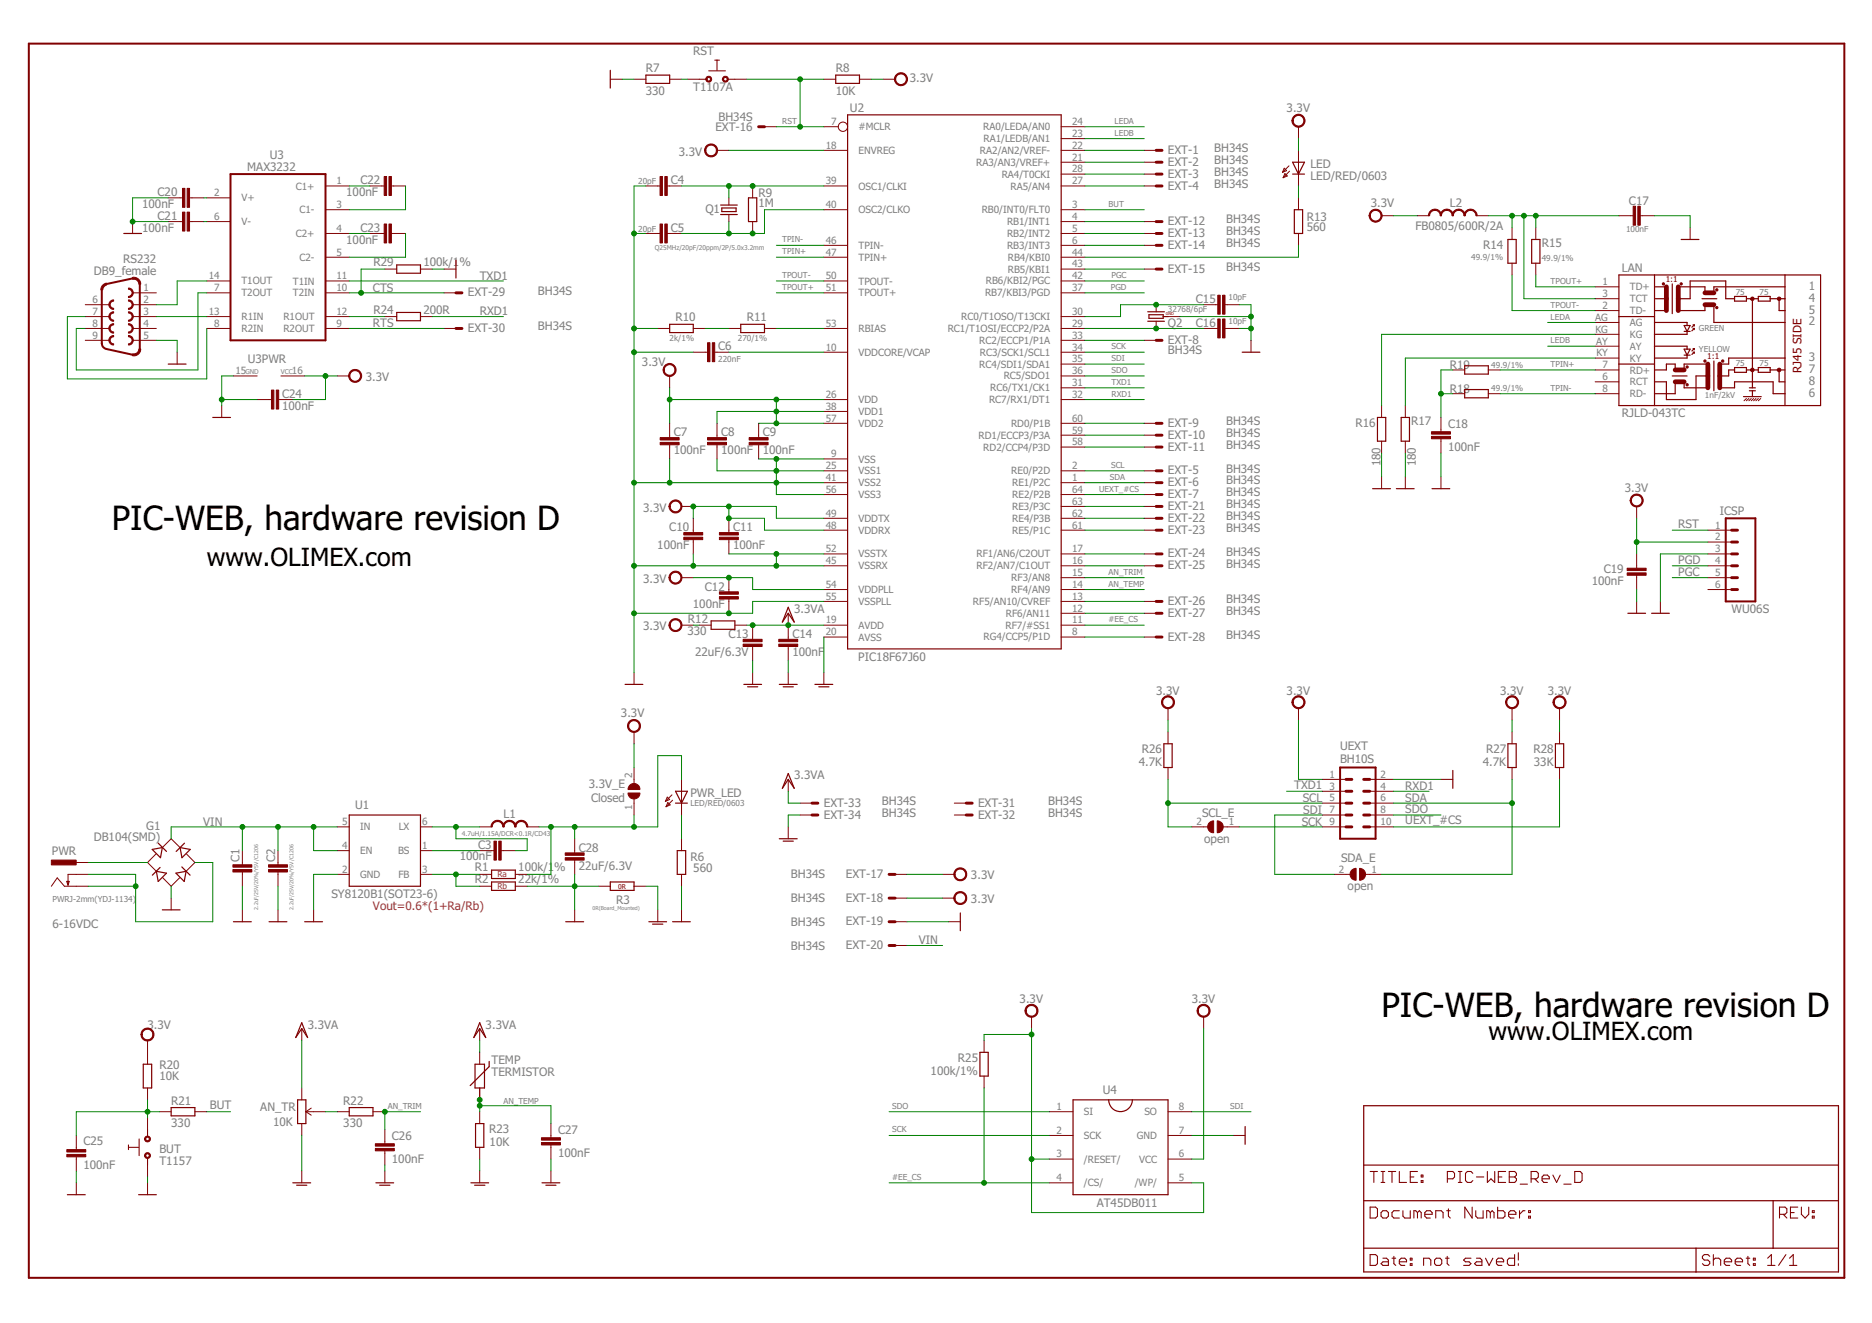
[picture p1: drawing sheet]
<svg xmlns="http://www.w3.org/2000/svg" width="297mm" height="210mm" viewBox="0 0 297 210" stroke-linecap="round" stroke-linejoin="round" font-family="sans-serif">
<defs><g id="words">
<g font-size="5.3">
<text x="17.8" y="84.1">PIC-WEB, hardware revision D</text>
<text x="219.2" y="161.3">PIC-WEB, hardware revision D</text>
</g>
<g font-size="4">
<text x="32.8" y="89.8">www.OLIMEX.com</text>
<text x="236.2" y="165.1">www.OLIMEX.com</text>
</g>
<g font-size="1.9" fill="#808080">
<text x="102.5" y="11.5">R7</text>
<text x="110" y="8.8">RST</text>
<text x="132.6" y="11.5">R8</text>
<text x="102.5" y="15">330</text>
<text x="110" y="14.5">T1107A</text>
<text x="132.6" y="15">10K</text>
<text x="134.9" y="17.8">U2</text>
<text x="144.4" y="13">3.3V</text>
<text x="204.2" y="17.7">3.3V</text>
<text x="113.5" y="20.8">EXT-16</text>
<text x="114" y="19.2">BH34S</text>
<text x="39.2" y="27.2">MAX3232</text>
<text x="42.8" y="25.3">U3</text>
<text x="57.2" y="29.2">C22</text>
<text x="106.4" y="29.2">C4</text>
<text x="107.7" y="24.7">3.3V</text>
<text x="185.3" y="24.4">EXT-1</text>
<text x="185.3" y="26.3">EXT-2</text>
<text x="185.3" y="28.2">EXT-3</text>
<text x="192.7" y="24.1">BH34S</text>
<text x="192.7" y="26">BH34S</text>
<text x="192.7" y="27.9">BH34S</text>
<text x="192.7" y="29.8">BH34S</text>
<text x="207.9" y="28.6">LED/RED/0603</text>
<text x="207.9" y="26.7">LED</text>
<text x="22.6" y="33">100nF</text>
<text x="25" y="34.9">C21</text>
<text x="25" y="31.1">C20</text>
<text x="54.9" y="31.1">100nF</text>
<text x="111.9" y="33.7">Q1</text>
<text x="120.4" y="32.9">1M</text>
<text x="120.4" y="31.2">R9</text>
<text x="185.3" y="30.1">EXT-4</text>
<text x="185.3" y="35.7">EXT-12</text>
<text x="194.6" y="35.4">BH34S</text>
<text x="207.4" y="35">R13</text>
<text x="217.5" y="32.8">3.3V</text>
<text x="230" y="32.8">L2</text>
<text x="258.5" y="32.5">C17</text>
<text x="19.6" y="41.8">RS232</text>
<text x="22.6" y="36.8">100nF</text>
<text x="54.9" y="38.6">100nF</text>
<text x="57.2" y="36.8">C23</text>
<text x="106.4" y="36.8">C5</text>
<text x="185.3" y="37.6">EXT-13</text>
<text x="185.3" y="39.5">EXT-14</text>
<text x="194.6" y="37.3">BH34S</text>
<text x="194.6" y="39.2">BH34S</text>
<text x="207.4" y="36.7">560</text>
<text x="224.6" y="36.5">FB0805/600R/2A</text>
<text x="235.3" y="39.5">R14</text>
<text x="244.6" y="39.2">R15</text>
<text x="14.9" y="43.6">DB9_female</text>
<text x="59.2" y="46.3">CTS</text>
<text x="59.3" y="42.2">R29</text>
<text x="67.2" y="42.2">100k/1</text>
<text x="72.9" y="42.2">%</text>
<text x="74.2" y="47">EXT-29</text>
<text x="76.1" y="44.4">TXD1</text>
<text x="85.3" y="46.7">BH34S</text>
<text x="185.3" y="43.3">EXT-15</text>
<text x="194.6" y="43">BH34S</text>
<text x="257.3" y="43.2">LAN</text>
<text x="287" y="46">1</text>
<text x="287" y="47.9">4</text>
<text x="59.2" y="51.9">RTS</text>
<text x="59.3" y="49.8">R24</text>
<text x="67.2" y="49.8">200R</text>
<text x="74.2" y="52.7">EXT-30</text>
<text x="76.1" y="50">RXD1</text>
<text x="85.3" y="52.4">BH34S</text>
<text x="107.2" y="51">R10</text>
<text x="118.5" y="51">R11</text>
<text x="185.3" y="51.8">Q2</text>
<text x="189.8" y="51.8">C16</text>
<text x="189.8" y="48.1">C15</text>
<text x="287" y="49.8">5</text>
<text x="287" y="51.6">2</text>
<text x="39.3" y="57.6">U3PWR</text>
<text x="101.9" y="58">3.3V</text>
<text x="114" y="55.6">C6</text>
<text x="185.3" y="56.2">BH34S</text>
<text x="185.3" y="54.6">EXT-8</text>
<text x="230" y="58.5">R19</text>
<text x="287" y="57.3">3</text>
<text x="287" y="59.2">7</text>
<text x="44.8" y="65">100nF</text>
<text x="44.8" y="63.1">C24</text>
<text x="58" y="60.4">3.3V</text>
<text x="230" y="62.3">R18</text>
<text x="287" y="61.1">8</text>
<text x="287" y="62.9">6</text>
<text x="106.9" y="69.2">C7</text>
<text x="114.4" y="69.2">C8</text>
<text x="121" y="69.2">C9</text>
<text x="185.3" y="67.7">EXT-9</text>
<text x="185.3" y="69.6">EXT-10</text>
<text x="185.3" y="71.5">EXT-11</text>
<text x="194.6" y="67.5">BH34S</text>
<text x="194.6" y="69.3">BH34S</text>
<text x="194.6" y="71.2">BH34S</text>
<text x="215.1" y="67.7">R16</text>
<text x="223.9" y="67.5">R17</text>
<text x="229.8" y="71.6">100nF</text>
<text x="229.8" y="67.8">C18</text>
<text x="257.3" y="66.2">RJLD-043TC</text>
<text x="106.9" y="72.1">100nF</text>
<text x="114.4" y="72.1">100nF</text>
<text x="121" y="72.1">100nF</text>
<text x="185.3" y="75.3">EXT-5</text>
<text x="185.3" y="77.1">EXT-6</text>
<text x="194.6" y="75">BH34S</text>
<text x="194.6" y="76.9">BH34S</text>
<text x="219" y="74" transform="rotate(-90 219 74)">180</text>
<text x="224.7" y="74" transform="rotate(-90 224.7 74)">180</text>
<text x="257.8" y="78">3.3V</text>
<text x="102.1" y="81.2">3.3V</text>
<text x="185.3" y="79">EXT-7</text>
<text x="185.3" y="80.9">EXT-21</text>
<text x="185.3" y="82.8">EXT-22</text>
<text x="194.6" y="78.7">BH34S</text>
<text x="194.6" y="80.6">BH34S</text>
<text x="194.6" y="82.5">BH34S</text>
<text x="266.3" y="83.8">RST</text>
<text x="272.9" y="81.7">ICSP</text>
<text x="104.3" y="87.1">100nF</text>
<text x="106.2" y="84.3">C10</text>
<text x="116.3" y="87.1">100nF</text>
<text x="116.3" y="84.3">C11</text>
<text x="185.3" y="84.7">EXT-23</text>
<text x="185.3" y="88.4">EXT-24</text>
<text x="194.6" y="84.4">BH34S</text>
<text x="194.6" y="88.2">BH34S</text>
<text x="266.3" y="89.5">PGD</text>
<text x="102.1" y="92.5">3.3V</text>
<text x="111.8" y="93.7">C12</text>
<text x="185.3" y="90.3">EXT-25</text>
<text x="185.3" y="96">EXT-26</text>
<text x="194.6" y="90">BH34S</text>
<text x="194.6" y="95.7">BH34S</text>
<text x="252.6" y="92.8">100nF</text>
<text x="254.5" y="90.9">C19</text>
<text x="266.3" y="91.4">PGC</text>
<text x="102.1" y="100">3.3V</text>
<text x="109.1" y="100.7">330</text>
<text x="109.2" y="98.8">R12</text>
<text x="109.9" y="96.5">100nF</text>
<text x="115.6" y="101.2">C13</text>
<text x="125.7" y="101.2">C14</text>
<text x="126" y="97.3">3.3VA</text>
<text x="185.3" y="97.9">EXT-27</text>
<text x="185.3" y="101.6">EXT-28</text>
<text x="194.6" y="97.6">BH34S</text>
<text x="194.6" y="101.3">BH34S</text>
<text x="274.8" y="97.3">WU06S</text>
<text x="110.3" y="104.1">22uF/6.3V</text>
<text x="125.7" y="104.1">100nF</text>
<text x="136.2" y="104.8">PIC18F67J60</text>
<text x="98.5" y="113.8">3.3V</text>
<text x="183.4" y="110.2">3.3V</text>
<text x="204.2" y="110.2">3.3V</text>
<text x="238" y="110.2">3.3V</text>
<text x="245.6" y="110.2">3.3V</text>
<text x="181.2" y="119.5">R26</text>
<text x="212.6" y="118.9">UEXT</text>
<text x="235.8" y="119.5">R27</text>
<text x="243.3" y="119.5">R28</text>
<text x="93.4" y="125.1">3.3V_E</text>
<text x="126" y="123.7">3.3VA</text>
<text x="180.7" y="121.6">4.7K</text>
<text x="205.4" y="125.2">TXD1</text>
<text x="212.6" y="121">BH10S</text>
<text x="223" y="125.3">RXD1</text>
<text x="235.3" y="121.6">4.7K</text>
<text x="243.4" y="121.6">33K</text>
<text x="23.2" y="131.7">G1</text>
<text x="32.3" y="131">VIN</text>
<text x="56.4" y="128.4">U1</text>
<text x="79.9" y="129.8">L1</text>
<text x="93.8" y="127.3">Closed</text>
<text x="109.5" y="126.5">PWR_LED</text>
<text x="130.7" y="128">EXT-33</text>
<text x="130.7" y="129.9">EXT-34</text>
<text x="140" y="127.7">BH34S</text>
<text x="140" y="129.6">BH34S</text>
<text x="155.2" y="128">EXT-31</text>
<text x="155.2" y="129.9">EXT-32</text>
<text x="166.3" y="127.7">BH34S</text>
<text x="166.3" y="129.6">BH34S</text>
<text x="190.7" y="129.7">SCL_E</text>
<text x="206.5" y="131">SCK</text>
<text x="206.7" y="127.2">SCL</text>
<text x="206.8" y="129.1">SDI</text>
<text x="223" y="128.9">SDO</text>
<text x="223" y="130.8">UEXT_#CS</text>
<text x="223" y="127.2">SDA</text>
<text x="8.2" y="135.7">PWR</text>
<text x="14.9" y="133.4">DB104(SMD)</text>
<text x="38" y="136.8" transform="rotate(-90 38 136.8)">C1</text>
<text x="43.6" y="136.8" transform="rotate(-90 43.6 136.8)">C2</text>
<text x="72.9" y="136.5">100nF</text>
<text x="75.9" y="134.8">C3</text>
<text x="91.8" y="138">22uF/6.3V</text>
<text x="91.8" y="135.1">C28</text>
<text x="109.5" y="136.7">R6</text>
<text x="191.1" y="133.8">open</text>
<text x="212.8" y="136.8">SDA_E</text>
<text x="52.6" y="142.5">SY8120B1(SOT23-6)</text>
<text x="75.4" y="138.2">R1</text>
<text x="75.4" y="140.1">R2</text>
<text x="82.2" y="138.2">100k/1</text>
<text x="82.2" y="140.1">22k/1%</text>
<text x="88" y="138.2">%</text>
<text x="97.8" y="143.4">R3</text>
<text x="110" y="138.3">560</text>
<text x="125.5" y="139.4">BH34S</text>
<text x="125.5" y="143.1">BH34S</text>
<text x="134.2" y="139.3">EXT-17</text>
<text x="134.2" y="143">EXT-18</text>
<text x="154.1" y="139.5">3.3V</text>
<text x="154.1" y="143.2">3.3V</text>
<text x="213.8" y="141.2">open</text>
<text x="8.3" y="147.2">6-16VDC</text>
<text x="125.5" y="146.9">BH34S</text>
<text x="134.2" y="146.8">EXT-19</text>
<text x="145.8" y="149.8">VIN</text>
<text x="125.5" y="150.7">BH34S</text>
<text x="134.2" y="150.6">EXT-20</text>
<text x="161.8" y="159.1">3.3V</text>
<text x="189.1" y="159.1">3.3V</text>
<text x="23.4" y="163.2">3.3V</text>
<text x="48.8" y="163.2">3.3VA</text>
<text x="77.1" y="163.2">3.3VA</text>
<text x="25.3" y="171.3">10K</text>
<text x="25.3" y="169.6">R20</text>
<text x="78" y="170.7">TERMISTOR</text>
<text x="78" y="168.8">TEMP</text>
<text x="147.7" y="170.5">100k/1%</text>
<text x="152" y="168.4">R25</text>
<text x="175" y="173.6">U4</text>
<text x="27.2" y="178.8">330</text>
<text x="27.2" y="175.3">R21</text>
<text x="33.3" y="175.9">BUT</text>
<text x="41.3" y="176.3">AN_TR</text>
<text x="43.3" y="178.6">10K</text>
<text x="54.5" y="178.8">330</text>
<text x="54.5" y="175.3">R22</text>
<text x="77.6" y="179.7">R23</text>
<text x="88.5" y="179.9">C27</text>
<text x="13.2" y="185.5">100nF</text>
<text x="13.2" y="181.7">C25</text>
<text x="25.3" y="184.8">T1157</text>
<text x="25.3" y="183">BUT</text>
<text x="62.2" y="184.6">100nF</text>
<text x="62.2" y="180.8">C26</text>
<text x="77.7" y="181.8">10K</text>
<text x="88.5" y="183.6">100nF</text>
<text x="174" y="191.4">AT45DB011</text>
</g>
<text font-size="1.9" fill="#800000" x="285.9" y="59.2" transform="rotate(-90 285.9 59.2)">RJ45 SIDE</text>
<text font-size="1.9" fill="#800080" x="59.2" y="144.4">Vout=0.6*(1+Ra/Rb)</text>
<g font-size="1.6" fill="#808080">
<text x="131" y="23.6">18</text>
<text x="131.9" y="19.8">7</text>
<text x="136.2" y="20.7">#MCLR</text>
<text x="156" y="20.7">RA0/LEDA/AN0</text>
<text x="156" y="22.5">RA1/LEDB/AN1</text>
<text x="170.1" y="23.6">22</text>
<text x="170.1" y="21.7">23</text>
<text x="170.1" y="19.8">24</text>
<text x="53.4" y="29.2">1</text>
<text x="131" y="29.2">39</text>
<text x="136.2" y="24.4">ENVREG</text>
<text x="154.9" y="26.3">RA3/AN3/VREF+</text>
<text x="155.5" y="24.4">RA2/AN2/VREF-</text>
<text x="158.9" y="28.2">RA4/T0CKI</text>
<text x="170.1" y="25.5">21</text>
<text x="170.1" y="29.2">27</text>
<text x="170.1" y="27.4">28</text>
<text x="34" y="31.1">2</text>
<text x="34" y="34.9">6</text>
<text x="38.3" y="32">V+</text>
<text x="38.3" y="35.7">V-</text>
<text x="46.9" y="30.1">C1+</text>
<text x="47.5" y="33.8">C1-</text>
<text x="53.4" y="33">3</text>
<text x="131" y="33">40</text>
<text x="136.2" y="30.1">OSC1/CLKI</text>
<text x="136.2" y="33.8">OSC2/CLKO</text>
<text x="155.8" y="33.8">RB0/INT0/FLT0</text>
<text x="159.8" y="35.7">RB1/INT1</text>
<text x="160.3" y="30.1">RA5/AN4</text>
<text x="170.1" y="33">3</text>
<text x="170.1" y="34.9">4</text>
<text x="46.9" y="37.6">C2+</text>
<text x="47.5" y="41.4">C2-</text>
<text x="53.4" y="36.8">4</text>
<text x="53.4" y="40.5">5</text>
<text x="131" y="38.7">46</text>
<text x="131" y="40.5">47</text>
<text x="136.2" y="39.5">TPIN-</text>
<text x="136.2" y="41.4">TPIN+</text>
<text x="159.8" y="37.6">RB2/INT2</text>
<text x="159.8" y="39.5">RB3/INT3</text>
<text x="159.9" y="41.4">RB4/KBI0</text>
<text x="170.1" y="36.8">5</text>
<text x="170.1" y="38.7">6</text>
<text x="170.1" y="40.5">44</text>
<text x="22.8" y="46.2">1</text>
<text x="33.1" y="44.3">14</text>
<text x="34" y="46.2">7</text>
<text x="38.3" y="45.1">T1OUT</text>
<text x="38.3" y="47">T2OUT</text>
<text x="46.5" y="45.1">T1IN</text>
<text x="46.5" y="47">T2IN</text>
<text x="53.4" y="44.3">11</text>
<text x="53.4" y="46.2">10</text>
<text x="131" y="44.3">50</text>
<text x="131" y="46.2">51</text>
<text x="136.2" y="45.1">TPOUT-</text>
<text x="136.2" y="47">TPOUT+</text>
<text x="156.3" y="47">RB7/KBI3/PGD</text>
<text x="156.4" y="45.1">RB6/KBI2/PGC</text>
<text x="159.9" y="43.3">RB5/KBI1</text>
<text x="170.1" y="46.2">37</text>
<text x="170.1" y="44.3">42</text>
<text x="170.1" y="42.4">43</text>
<text x="254.3" y="45.3">1</text>
<text x="254.3" y="47.1">3</text>
<text x="258.6" y="46.1">TD+</text>
<text x="258.6" y="48">TCT</text>
<text x="14.7" y="48.1">6</text>
<text x="14.7" y="50">7</text>
<text x="14.7" y="51.8">8</text>
<text x="14.7" y="53.7">9</text>
<text x="22.8" y="48.1">2</text>
<text x="22.8" y="50">3</text>
<text x="22.8" y="51.8">4</text>
<text x="22.8" y="53.7">5</text>
<text x="33.1" y="50">13</text>
<text x="34" y="51.8">8</text>
<text x="38.3" y="50.8">R1IN</text>
<text x="38.3" y="52.7">R2IN</text>
<text x="45" y="50.8">R1OUT</text>
<text x="45" y="52.7">R2OUT</text>
<text x="53.4" y="50">12</text>
<text x="53.4" y="51.8">9</text>
<text x="131" y="51.8">53</text>
<text x="136.2" y="52.7">RBIAS</text>
<text x="150.4" y="52.7">RC1/T1OSI/ECCP2/P2A</text>
<text x="152.5" y="50.8">RC0/T1OSO/T13CKI</text>
<text x="170.1" y="51.8">29</text>
<text x="170.1" y="50">30</text>
<text x="170.1" y="53.7">33</text>
<text x="253.1" y="50.9">AG</text>
<text x="253.2" y="52.8">KG</text>
<text x="254.3" y="49">2</text>
<text x="258.6" y="49.8">TD-</text>
<text x="258.6" y="51.7">AG</text>
<text x="258.6" y="53.6">KG</text>
<text x="37.3" y="59.4">15</text>
<text x="46.3" y="59.4">16</text>
<text x="131" y="55.6">10</text>
<text x="136.2" y="56.4">VDDCORE/VCAP</text>
<text x="155.4" y="54.5">RC2/ECCP1/P1A</text>
<text x="155.4" y="58.3">RC4/SDI1/SDA1</text>
<text x="155.5" y="56.4">RC3/SCK1/SCL1</text>
<text x="170.1" y="55.6">34</text>
<text x="170.1" y="57.5">35</text>
<text x="170.1" y="59.4">36</text>
<text x="253.3" y="54.7">AY</text>
<text x="253.3" y="56.6">KY</text>
<text x="254.3" y="58.4">7</text>
<text x="258.6" y="59.3">RD+</text>
<text x="258.6" y="55.5">AY</text>
<text x="258.6" y="57.4">KY</text>
<text x="131" y="63.1">26</text>
<text x="131" y="65">38</text>
<text x="136.2" y="64">VDD</text>
<text x="136.2" y="65.9">VDD1</text>
<text x="156.9" y="64">RC7/RX1/DT1</text>
<text x="157.1" y="62.1">RC6/TX1/CK1</text>
<text x="159.3" y="60.2">RC5/SDO1</text>
<text x="170.1" y="61.3">31</text>
<text x="170.1" y="63.1">32</text>
<text x="254.3" y="60.3">6</text>
<text x="254.3" y="62.2">8</text>
<text x="258.6" y="61.1">RCT</text>
<text x="258.6" y="63">RD-</text>
<text x="131" y="66.9">57</text>
<text x="136.2" y="67.7">VDD2</text>
<text x="155.3" y="69.6">RD1/ECCP3/P3A</text>
<text x="156" y="71.5">RD2/CCP4/P3D</text>
<text x="160.4" y="67.7">RD0/P1B</text>
<text x="170.1" y="70.7">58</text>
<text x="170.1" y="68.8">59</text>
<text x="170.1" y="66.9">60</text>
<text x="131" y="74.4">25</text>
<text x="131" y="76.3">41</text>
<text x="131.9" y="72.6">9</text>
<text x="136.2" y="73.4">VSS</text>
<text x="136.2" y="75.3">VSS1</text>
<text x="136.2" y="77.1">VSS2</text>
<text x="160.5" y="75.3">RE0/P2D</text>
<text x="160.6" y="77.1">RE1/P2C</text>
<text x="170.1" y="76.3">1</text>
<text x="170.1" y="74.4">2</text>
<text x="131" y="78.2">56</text>
<text x="131" y="83.9">48</text>
<text x="131" y="82">49</text>
<text x="136.2" y="79">VSS3</text>
<text x="136.2" y="82.8">VDDTX</text>
<text x="160.6" y="80.9">RE3/P3C</text>
<text x="160.6" y="82.8">RE4/P3B</text>
<text x="160.6" y="79">RE2/P2B</text>
<text x="170.1" y="83.9">61</text>
<text x="170.1" y="82">62</text>
<text x="170.1" y="80.1">63</text>
<text x="170.1" y="78.2">64</text>
<text x="272.2" y="83.9">1</text>
<text x="131" y="89.5">45</text>
<text x="131" y="87.6">52</text>
<text x="136.2" y="84.7">VDDRX</text>
<text x="136.2" y="88.4">VSSTX</text>
<text x="154.9" y="88.4">RF1/AN6/C2OUT</text>
<text x="160.6" y="84.7">RE5/P1C</text>
<text x="170.1" y="89.5">16</text>
<text x="170.1" y="87.6">17</text>
<text x="272.2" y="85.7">2</text>
<text x="272.2" y="87.6">3</text>
<text x="272.2" y="89.5">4</text>
<text x="131" y="93.3">54</text>
<text x="131" y="95.1">55</text>
<text x="136.2" y="90.3">VSSRX</text>
<text x="136.2" y="94.1">VDDPLL</text>
<text x="136.2" y="96">VSSPLL</text>
<text x="154.4" y="96">RF5/AN10/CVREF</text>
<text x="154.9" y="90.3">RF2/AN7/C1OUT</text>
<text x="160.5" y="94.1">RF4/AN9</text>
<text x="160.5" y="92.2">RF3/AN8</text>
<text x="170.1" y="95.1">13</text>
<text x="170.1" y="93.3">14</text>
<text x="170.1" y="91.4">15</text>
<text x="272.2" y="91.4">5</text>
<text x="272.2" y="93.3">6</text>
<text x="131" y="98.9">19</text>
<text x="131" y="100.8">20</text>
<text x="136.2" y="99.7">AVDD</text>
<text x="136.2" y="101.6">AVSS</text>
<text x="156" y="101.6">RG4/CCP5/P1D</text>
<text x="159.5" y="99.7">RF7/#SS1</text>
<text x="159.6" y="97.9">RF6/AN11</text>
<text x="170.1" y="100.8">8</text>
<text x="170.1" y="98.9">11</text>
<text x="170.1" y="97">12</text>
<text x="100.3" y="123.4" transform="rotate(-90 100.3 123.4)">2</text>
<text x="211" y="123.4">1</text>
<text x="211" y="125.3">3</text>
<text x="219.1" y="123.4">2</text>
<text x="219.1" y="125.3">4</text>
<text x="54.3" y="130.9">5</text>
<text x="57.1" y="131.8">IN</text>
<text x="63.3" y="131.7">LX</text>
<text x="67" y="130.9">6</text>
<text x="100.3" y="128.6" transform="rotate(-90 100.3 128.6)">1</text>
<text x="189.8" y="130.9">2</text>
<text x="195" y="130.9">1</text>
<text x="211" y="127.2">5</text>
<text x="211" y="129">7</text>
<text x="211" y="130.9">9</text>
<text x="219.1" y="127.2">6</text>
<text x="219.1" y="129">8</text>
<text x="219.1" y="130.9">10</text>
<text x="54.3" y="134.7">4</text>
<text x="57.1" y="135.5">EN</text>
<text x="63.2" y="135.5">BS</text>
<text x="67" y="134.7">1</text>
<text x="54.3" y="138.5">2</text>
<text x="57.1" y="139.3">GND</text>
<text x="63.2" y="139.3">FB</text>
<text x="67" y="138.5">3</text>
<text x="212.4" y="138.5">2</text>
<text x="217.6" y="138.5">1</text>
<text x="167.7" y="179.9">2</text>
<text x="167.7" y="176.1">1</text>
<text x="172" y="176.9">SI</text>
<text x="181.6" y="176.9">SO</text>
<text x="187.1" y="179.9">7</text>
<text x="187.1" y="176.1">8</text>
<text x="167.7" y="183.6">3</text>
<text x="172" y="184.5">/RESET/</text>
<text x="172" y="180.7">SCK</text>
<text x="180.4" y="180.7">GND</text>
<text x="180.7" y="184.5">VCC</text>
<text x="187.1" y="183.6">6</text>
<text x="167.7" y="187.4">4</text>
<text x="172" y="188.2">/CS/</text>
<text x="180.1" y="188.2">/WP/</text>
<text x="187.1" y="187.4">5</text>
</g>
<g font-size="1.3" fill="#808080">
<text x="124.1" y="19.6">RST</text>
<text x="176.9" y="19.6">LEDA</text>
<text x="176.9" y="21.5">LEDB</text>
<text x="101.3" y="29.2">20pF</text>
<text x="175.9" y="32.9">BUT</text>
<text x="101.3" y="36.8">20pF</text>
<text x="124.1" y="40.3">TPIN+</text>
<text x="124.1" y="38.5">TPIN-</text>
<text x="233.4" y="41.2">49.9/1%</text>
<text x="244.6" y="41.4">49.9/1%</text>
<text x="258" y="36.8">100nF</text>
<text x="124.1" y="46">TPOUT+</text>
<text x="124.1" y="44.1">TPOUT-</text>
<text x="176.3" y="46">PGD</text>
<text x="176.4" y="44.1">PGC</text>
<text x="194.9" y="47.7">10pF</text>
<text x="246.1" y="45">TPOUT+</text>
<text x="275.4" y="46.8">75</text>
<text x="279.2" y="46.8">75</text>
<text x="185.3" y="49.5">32768/6pF</text>
<text x="194.9" y="51.4">10pF</text>
<text x="246.1" y="50.7">LEDA</text>
<text x="246.1" y="48.8">TPOUT-</text>
<text x="269.6" y="52.6">GREEN</text>
<text x="106.2" y="54.1">2k/1%</text>
<text x="114" y="57.5">220nF</text>
<text x="117.1" y="54.1">270/1%</text>
<text x="176.4" y="59.2">SDO</text>
<text x="176.4" y="57.3">SDI</text>
<text x="176.4" y="55.4">SCK</text>
<text x="236.6" y="58.3">49.9/1%</text>
<text x="246.1" y="54.5">LEDB</text>
<text x="246.1" y="58.2">TPIN+</text>
<text x="269.6" y="55.9">YELLOW</text>
<text x="275.4" y="58.1">75</text>
<text x="279.2" y="58.1">75</text>
<text x="176.4" y="62.9">RXD1</text>
<text x="176.4" y="61.1">TXD1</text>
<text x="236.6" y="62.1">49.9/1%</text>
<text x="246.1" y="62">TPIN-</text>
<text x="270.5" y="63.2">1nF/2kV</text>
<text x="176.1" y="76.2">SDA</text>
<text x="176.3" y="74.3">SCL</text>
<text x="174.4" y="78.1">UEXT_#CS</text>
<text x="175.9" y="91.3">AN_TRIM</text>
<text x="175.9" y="93.2">AN_TEMP</text>
<text x="175.9" y="98.7">#EE_CS</text>
<text x="109.5" y="127.9">LED/RED/0603</text>
<text x="8.3" y="143">PWRJ-2mm(YDJ-1134)</text>
<text x="61.5" y="175.9">AN_TRIM</text>
<text x="79.9" y="175.2">AN_TEMP</text>
<text x="141.6" y="175.9">SDO</text>
<text x="141.6" y="179.7">SCK</text>
<text x="195.2" y="175.9">SDI</text>
<text x="141.6" y="187.2">#EE_CS</text>
</g>
<g font-size="1.3" fill="#800000">
<text x="264.3" y="44.8">1:1</text>
<text x="270.9" y="57">1:1</text>
</g>
<g font-size="1.3" fill="#800080">
<text x="78.9" y="139.2">Ra</text>
<text x="78.9" y="141.1">Rb</text>
</g>
<g font-size="1.1" fill="#808080">
<text x="103.9" y="39.7">Q25MHz/20pF/20ppm/2P/5.0x3.2mm</text>
<text x="38.9" y="59.3">GND</text>
<text x="44.6" y="59.3">VCC</text>
<text x="73.3" y="132.6">4.7uH/1.15A/DCR&lt;0.1R/CD43</text>
</g>
<text font-size="1.1" fill="#800000" x="98.1" y="141">0R</text>
<g font-size=".8" fill="#808080">
<text x="40.9" y="144.4" transform="rotate(-90 40.9 144.4)">2.2uF/25V/20%/Y5V/C1206</text>
<text x="46.6" y="144.4" transform="rotate(-90 46.6 144.4)">2.2uF/25V/20%/Y5V/C1206</text>
<text x="94" y="144.4">0R(Board_Mounted)</text>
</g>
<text font-size=".6" fill="#800000" x="185" y="50">GND</text>
</g></defs>
<g fill="none" stroke="#800000" stroke-width=".19">
<path d="M96.8 11.2v2.8M102.5 11.9h3.8v1.3h-3.8zM132.6 11.9h3.8v1.3h-3.8zM134.5 18.2h33.9v84.8h-33.9zM19.6 37h2.9M114.3 32.5h2.7M114.3 34h2.7M114.5 33h2.3v.6h-2.3zM118.8 31.4h1.3v3.8h-1.3zM205.1 25.7h1.9l-1 1.9zM205.1 27.6h1.9M205.4 33.3h1.3v3.7h-1.3z"/>
<path d="M239.3 38h1.3v3.8h-1.3zM243 38h1.3v3.8h-1.3zM266.8 38h2.8M26.7 57.8h2.8M62.9 49.6h3.8v1.3h-3.8zM62.9 42h3.8v1.3h-3.8zM72.3 41.3v2.8M106.3 51.5h3.7v1.3h-3.7zM117.5 51.5h3.8v1.3h-3.8zM182.1 51h2.7M182.1 49.5h2.7M182.3 49.9h2.3v.6h-2.3z"/>
<path d="M184.6 50.2h.7M197.1 55.9h2.8M232.4 58h3.8v1.4h-3.8zM256.9 43.6h32v20.7h-32zM256.9 57.8h5.6M256.9 50.2h5.6M262.5 45.5h1.9M262.5 47.4h1.9M262.5 49.3h1.9M262.5 43.6v20.7M262.5 51.2h5.2v.4M262.5 58.7h1.9v-.9h1.4v.9"/>
<path d="M262.5 54.9h5.2v.5M265.3 45v4.8M265.3 59.6h2.4M266.3 45.5h4.2v1M266.3 47.4h1.9v-2.8h5.6v2.8h1.4M267.2 51.6h1l-.5 1zM267.2 52.6h1M267.2 55.4h1l-.5 .9zM267.2 56.3h1M267.7 56.3v.5h-5.2M267.7 52.6v.4h-5.2M268.6 51.5h.2"/>
<path d="M268.6 52.1h.2M268.6 55.3h.2M268.6 55.9h.2M268.8 51.5l-.3 .4M268.8 51.5v.2M268.8 52.1v.2M268.8 55.3v.2M268.8 55.9v.2M268.8 52.1l-.3 .4M268.8 55.3l-.3 .4M268.8 55.9l-.3 .3M270.1 47.4h2.3"/>
<path d="M270.5 48.3v1h-4.2M271 59.6h-1.9v3.8h-4.7v-2.8h-1.9M271 57.8h-3.8v.9M271.9 48.3v2.9h11.3M271.9 57.3v4.7M275.2 47h1.9v.8h-1.9zM275.2 58.3h1.9v.8h-1.9zM275.2 58.7h-.9v.9h-1.4M277.1 47.4h1.9M277.1 58.7h1.9M278.1 47.4v14.1M279 47h1.9v.8h-1.9z"/>
<path d="M279 58.3h1.9v.8h-1.9zM280.9 47.4h2.3M280.9 58.7h2.3M282.3 47.4v1.9h.9M282.3 58.7v1.9h.9M283.2 45.5h-11.3v1M283.2 43.6v20.7M283.2 56.8h-8.9v1h-1.4M33.8 66.2h2.8M217.8 77.5h2.8M218.6 66.2h1.3v3.8h-1.3zM221.6 77.5h2.8"/>
<path d="M222.3 66.2h1.3v3.8h-1.3zM227.2 77.5h2.8M232.4 61.8h3.8v1.3h-3.8zM265.8 60.6v1.9h-3.3M267.2 60.6v.9h3.8M272.9 61.5h2.3v-.9h6.1v1.9h1.9M276.6 62.9h2.9M277.6 61.5h.9M277.6 62h.9M278.1 62v.9M112.8 98.5h3.8v1.3h-3.8zM125.1 96.4l.9 2.3-.9-1.4-1 1.4z"/>
<path d="M258.3 97.3h2.8M262.1 97.3h2.8M99.2 108.6h2.8M118 108.6h2.8M118.6 109h1.6M123.7 108.6h2.8M124.3 109h1.6M129.3 108.6h2.8M129.9 109h1.6M184.7 118h1.3v3.8h-1.3zM239.3 118h1.3v3.8h-1.3zM246.8 118h1.3v3.8h-1.3z"/>
<path d="M10.6 139.8h.4l-.2 .6zM24.2 134.8l1.6-.3-.3 1.6zM24.8 138.2l1.6 .3-1.3 1.3zM25.1 133.8l1.3 1.3M25.4 137.6l-1.2 1.3M27.9 138.5l1.6-.3-.3 1.6zM28.6 134.5l1.6 .3-1.3 1.3zM28.9 137.5l1.3 1.4M29.3 133.8l-1.3 1.3M55.4 129.3h11.3v11.3h-11.3zM78 139.9h3.8v1.4h-3.8zM78 138h3.8v1.4h-3.8z"/>
<path d="M96.8 139.9h3.8v1.4h-3.8zM107.2 125.5h1.9l-1 1.9zM107.2 127.4h1.9M107.5 135h1.3v3.7h-1.3zM123.7 133.1h2.8M124.3 133.5h1.6M125.1 122.7l.9 2.4-.9-1.4-1 1.4zM230.5 122.2v2.9M25.8 144.4h2.8M37 146.2h2.9M42.7 146.2h2.8M48.3 146.2h2.9"/>
<path d="M89.8 146.2h2.8M103 146.2h2.8M103.5 146.6h1.7M106.7 146.2h2.8M152.4 144.8v2.9M22.7 168.8h1.4v3.8h-1.4zM27.2 175.7h3.7v1.3h-3.7zM47.2 174.5h1.3v3.8h-1.3zM47.9 162.3l.9 2.3-.9-1.4-1 1.4zM55.4 175.7h3.8v1.3h-3.8zM75.4 168.8h1.5v3.8h-1.5zM75.5 178.3h1.3v3.7h-1.3z"/>
<path d="M76.1 162.3l1 2.3-1-1.4-.9 1.4zM77.6 168.4v.8l-3 3M155.5 167h1.3v3.7h-1.3zM170.3 174.5h15v15h-15zM175.9 174.5a1.88 1.88 0 0 0 1.9 1.9 1.88 1.88 0 0 0 1.9-1.9M197.6 178.7v2.8M216.4 175.4h75.3v26.4h-75.3zM10.7 189.5h2.8M22 189.5h2.8M46.5 187.7h2.8M47.1 188h1.6M59.6 187.7h2.9"/>
<path d="M60.2 188h1.7M74.7 187.7h2.8M75.3 188h1.6M86 187.7h2.8M86.6 188h1.6M216.4 190.5h75.3M216.4 198h75.3M216.4 184.8h75.3M269.1 198v3.8M281.3 190.5v7.5"/>
</g>
<path d="M264.4 45.5v3.8M265.8 58.7h1.4M266.3 45.5v3.8M270.5 46.5h1.4M270.5 48.3h1.4M271 57.8v3.7M272.9 57.8v3.7M265.8 60.6h1.4" fill="none" stroke="#800000" stroke-width=".76"/>
<g fill="none" stroke="#800000" stroke-width=".16">
<path d="M96.8 12.6h1.9M100.6 12.6h1.9M106.3 12.6h1.8M109.1 12.6h1.9M116.6 12.6h1.9M130.7 12.6h1.9M136.4 12.6h1.9M140.1 12.6h1.9M21 35.2v1.8M26.7 31.4h2.3M26.7 35.2h2.3M30.1 31.4h2.2"/>
<path d="M30.1 35.2h2.2M32.8 31.4h3.8M32.8 35.2h3.8M51.6 29.5h3.8M51.6 33.3h3.8M51.6 37h3.8M58.7 29.5h2.3M58.7 37h2.3M62.1 29.5h2.2M62.1 37h2.2M102.5 29.5h2.2M102.5 37h2.2"/>
<path d="M105.9 29.5h2.2M105.9 37h2.2M113.8 23.9h1.9M115.7 31.4v1.1M115.7 34v1.2M119.4 29.5v1.9M119.4 35.2v1.8M121.3 20.1h1.9M130.7 29.5h3.8M130.7 33.3h3.8M130.7 38.9h3.8M130.7 20.1h2.3"/>
<path d="M130.7 23.9h3.8M168.4 29.5h3.7M168.4 33.3h3.7M168.4 37h3.7M168.4 35.2h3.7M168.4 38.9h3.7M168.4 20.1h3.7M168.4 23.9h3.7M168.4 25.7h3.7M168.4 22h3.7M168.4 27.6h3.7M181.6 29.5h1.9"/>
<path d="M181.6 37h1.9M181.6 35.2h1.9M181.6 38.9h1.9M181.6 23.9h1.9M181.6 25.7h1.9M181.6 27.6h1.9M203.8 26.7l.4 .4-.7 .2zM203.9 27.5l.4 .4-.7 .3zM204.5 26.3l-1 1M204.6 27.2l-1 1M206 20.1v1.9M206 23.9v5.6"/>
<path d="M206 31.4v1.9M206 37v1.9M219.2 34.2h1.9M224.9 34.2h1.9M234.3 34.2h1.9M239.9 36.1v1.9M243.7 36.1v1.9M256.9 34.2h2.2M260.3 34.2h2.2M268.2 36.1v1.9M13.5 50.2h3.8M13.5 52.1h3.8"/>
<path d="M13.5 48.3h3.8M13.5 54h3.8M21 46.5h3.8M21 50.2h3.8M21 52.1h3.8M21 48.3h3.8M21 54h3.8M28.1 55.9v1.9M32.8 44.6h3.8M32.8 46.5h3.8M32.8 50.2h3.8M32.8 52.1h3.8"/>
<path d="M37 59.6h3.8M44.6 59.6h3.7M51.6 40.8h3.8M51.6 44.6h3.8M51.6 46.5h3.8M51.6 50.2h3.8M51.6 52.1h3.8M53.5 59.6h1.9M61.1 50.2h1.8M61.1 42.7h1.8M66.7 50.2h1.9M66.7 42.7h1.9"/>
<path d="M70.5 46.5h1.8M70.5 52.1h1.8M70.5 42.7h1.8M104.4 52.1h1.9M106.3 59.6v1.9M110 52.1h1.9M110 55.9h2.3M113.4 55.9h2.3M115.7 52.1h1.8M121.3 52.1h1.9M130.7 40.8h3.8M130.7 44.6h3.8"/>
<path d="M130.7 46.5h3.8M130.7 52.1h3.8M130.7 55.9h3.8M168.4 40.8h3.7M168.4 44.6h3.7M168.4 46.5h3.7M168.4 50.2h3.7M168.4 52.1h3.7M168.4 59.6h3.7M168.4 54h3.7M168.4 55.9h3.7M168.4 57.8h3.7"/>
<path d="M168.4 42.7h3.7M181.6 54h1.9M181.6 42.7h1.9M183.5 48.3v1.2M183.5 51v1.1M185.3 50.2h1.9M191 52.1h2.2M191 48.3h2.2M194.4 52.1h2.2M194.4 48.3h2.2M198.5 54v1.9M230.5 58.7h1.9"/>
<path d="M236.2 58.7h1.8M239.9 41.8v1.8M243.7 41.8v1.8M253.1 45.5h3.8M253.1 47.4h3.8M253.1 49.3h3.8M253.1 58.7h3.8M253.1 51.2h3.8M253.1 53h3.8M253.1 54.9h3.8M253.1 56.8h3.8M35.2 64.3v1.9"/>
<path d="M40.8 63.4h2.3M44.2 63.4h2.3M106.3 67.2v2.2M106.3 70.6v2.2M113.8 67.2v2.2M113.8 70.6v2.2M120.4 67.2v2.2M120.4 70.6v2.2M130.7 63.4h3.8M130.7 76.6h3.8M130.7 74.7h3.8M130.7 72.8h3.8"/>
<path d="M130.7 65.3h3.8M130.7 67.2h3.8M130.7 78.5h3.8M168.4 63.4h3.7M168.4 76.6h3.7M168.4 74.7h3.7M168.4 61.5h3.7M168.4 67.2h3.7M168.4 78.5h3.7M168.4 70.9h3.7M168.4 69h3.7M181.6 76.6h1.9"/>
<path d="M181.6 74.7h1.9M181.6 67.2h1.9M181.6 78.5h1.9M181.6 70.9h1.9M181.6 69h1.9M219.2 64.3v1.9M219.2 70v1.9M219.2 75.6v1.9M223 64.3v1.9M223 70v1.9M223 75.6v1.9M228.6 66.2v2.3"/>
<path d="M228.6 69.6v2.3M228.6 75.6v1.9M230.5 62.5h1.9M236.2 62.5h1.8M253.1 60.6h3.8M253.1 62.5h3.8M277.1 63.2l-.4 .4M277.5 63.2l-.4 .4M277.9 63.2l-.4 .4M278.3 63.2l-.4 .4M278.6 63.2l-.3 .4M279 63.2l-.4 .4"/>
<path d="M279.4 63.2l-.4 .4M108.1 91.7h1.9M108.1 99.2h1.9M108.1 80.3h1.9M110 82.2v2.3M110 85.6v2.3M111 99.2h1.8M115.7 82.2v2.3M115.7 85.6v2.3M115.7 91.7v2.2M115.7 95v2.3M116.6 99.2h1.9"/>
<path d="M119.4 99.2v2.2M125.1 97.3v4.1M130.7 84.1h3.8M130.7 87.9h3.8M130.7 89.8h3.8M130.7 93.5h3.8M130.7 99.2h3.8M130.7 95.4h3.8M130.7 82.2h3.8M168.4 84.1h3.7M168.4 87.9h3.7M168.4 89.8h3.7"/>
<path d="M168.4 91.7h3.7M168.4 93.5h3.7M168.4 99.2h3.7M168.4 97.3h3.7M168.4 95.4h3.7M168.4 82.2h3.7M168.4 80.3h3.7M181.6 84.1h1.9M181.6 87.9h1.9M181.6 89.8h1.9M181.6 97.3h1.9M181.6 95.4h1.9"/>
<path d="M181.6 82.2h1.9M181.6 80.3h1.9M259.7 80.3v1.9M259.7 87.9v2.2M259.7 91.3v2.2M259.7 95.4v1.9M263.5 95.4v1.9M271 84.1h3.8M271 86h3.8M271 87.9h3.8M271 89.8h3.8M271 91.7h3.8"/>
<path d="M271 93.5h3.8M100.6 106.7v1.9M100.6 116.1v1.9M119.4 102.6v2.2M119.4 106.7v1.9M125.1 102.6v2.2M125.1 106.7v1.9M130.7 101.1h3.8M130.7 106.7v1.9M168.4 101.1h3.7M181.6 101.1h1.9M185.3 112.4v1.8"/>
<path d="M185.3 116.1v1.9M206 112.4v1.8M239.9 112.4v1.8M239.9 116.1v1.9M247.5 112.4v1.8M247.5 116.1v1.9M12.1 136.8h1.9M14 138.7h-3.2v1.7M24.7 135.5l-1.3 1.3 1.4 1.4M25.8 134.5l1.4-1.4 1.4 1.4M25.8 139.3l1.4 1.3 1.3-1.3M29.6 135.5l1.3 1.3-1.4 1.4"/>
<path d="M38.5 135v2.2M38.5 138.3v2.3M44.1 135v2.2M44.1 138.3v2.3M53.5 138.7h1.9M53.5 131.2h1.9M53.5 135h1.9M66.7 138.7h1.9M66.7 131.2h1.9M66.7 135h1.9M76.1 138.7h1.9M76.1 131.2h1.9"/>
<path d="M76.1 135h2.3M79.5 135h2.3M81.8 138.7h1.9M83.7 131.2h1.8M91.2 133.1v2.2M91.2 136.5v2.2M100.6 121.8v2.5M100.6 126.8v2.5M105.9 126.5l.4 .4-.7 .2zM106 127.3l.3 .4-.6 .3zM106.6 126.1l-1 1M106.7 127l-1 1"/>
<path d="M108.1 123.7v5.6M108.1 133.1v1.9M108.1 138.7v1.9M125.1 123.7v1.8M125.1 131.2v1.9M127 127.4h1.8M127 129.3h1.8M142 138.7h1.9M149.6 138.7h1.8M151.4 127.4h1.9M151.4 129.3h1.9M185.3 121.8v1.9"/>
<path d="M189.1 131.2h2.5M194.1 131.2h2.5M209.8 127.4h3.8M209.8 129.3h3.8M209.8 123.7h3.8M209.8 125.5h3.8M209.8 131.2h3.8M211.7 138.7h2.5M216.7 138.7h2.5M217.3 127.4h3.8M217.3 129.3h3.8M217.3 123.7h3.8"/>
<path d="M217.3 125.5h3.8M217.3 131.2h3.8M228.6 123.7h1.9M239.9 121.8v1.9M247.5 121.8v1.9M8.1 140.6l1-1.3 1.1 1.3h3.8M27.2 142.5v1.9M38.5 144.4v1.8M44.1 144.4v1.8M49.8 144.4v1.8M76.1 140.6h1.9M81.8 140.6h1.9"/>
<path d="M91.2 144.4v1.8M95 140.6h1.8M100.6 140.6h1.9M104.4 144.4v1.8M108.1 144.4v1.8M142 146.2h1.9M142 142.5h1.9M142 150h1.9M149.6 142.5h1.8M150.5 146.2h1.9M23.4 165.1v3.7M23.4 172.6v1.9"/>
<path d="M23.4 177.3v1.9M25.3 176.4h1.9M30.9 176.4h1.9M47.9 163.2v1.9M47.9 172.6v1.9M47.9 178.3v1.8M48.5 176.4h3.1M48.5 176.4l.9 .5M49.4 175.8l-.9 .6M53.5 176.4h1.9M59.2 176.4h1.9M61.1 179.2v2.3"/>
<path d="M76.1 163.2v1.9M76.1 167v1.8M76.1 172.6v1.9M76.1 176.4v1.9M87.4 178.3v2.2M156.1 165.1v1.9M156.1 170.7v1.9M163.7 161.3v1.9M166.5 176.4h3.8M185.3 176.4h3.8M191 161.3v1.9M12.1 180.1v2.3"/>
<path d="M12.1 183.5v2.3M12.1 187.7v1.8M23.4 184.8v1.9M23.4 187.7v1.8M47.9 185.8v1.9M61.1 182.6v2.2M61.1 185.8v1.9M76.1 182v1.9M76.1 185.8v1.9M87.4 181.7v2.2M87.4 185.8v1.9M166.5 180.1h3.8"/>
<path d="M166.5 187.7h3.8M166.5 183.9h3.8M185.3 180.1h3.8M185.3 187.7h3.8M185.3 183.9h3.8M195.7 180.1h1.9"/>
<circle cx="133.8" cy="20.1" r=".74"/>
</g>
<g fill="#800000" stroke="#800000" stroke-width=".16">
<path d="M263.8 44.9h.3v.3h-.3z" fill-rule="evenodd"/>
<path d="M272.3 45.8h.2v.3h-.2z" fill-rule="evenodd"/>
<path d="M282.1 58.5l.1-.1 .3 .1v.4l-.1 .1-.3-.1-.1-.2 .3-.1 .1 .1-.1 .1-.3-.1z" fill-rule="evenodd"/>
<path d="M270.4 57.1h.3v.3h-.3z" fill-rule="evenodd"/>
<path d="M273.2 57.1h.3v.3h-.3z" fill-rule="evenodd"/>
<path d="M267.6 58.1h.2v.3h-.2z" fill-rule="evenodd"/>
<path d="M267.6 60.9h.2v.3h-.2z" fill-rule="evenodd"/>
<path d="M282.1 47.2l.3-.1 .1 .1v.4l-.3 .1-.2-.3 .3-.1 .1 .1-.1 .1-.3-.1z" fill-rule="evenodd"/>
<path d="M277.8 47.2l.4-.1 .1 .3v.2l-.3 .1-.2-.3 .2-.1 .2 .1-.1 .1-.3-.1z" fill-rule="evenodd"/>
<path d="M277.8 58.5l.4-.1 .1 .3v.2l-.1 .1-.4-.1v-.2l.2-.1 .2 .1-.1 .1-.3-.1z" fill-rule="evenodd"/>
<path d="M226.9 33.6a.93 .93 0 0 1 .8-.4v.2l-.6 .2-.3 .6h-.1z" fill-rule="evenodd"/>
<path d="M227.7 33.2a1.03 1.03 0 0 1 1 1h-.2l-.2-.6-.6-.2z" fill-rule="evenodd"/>
<path d="M228.7 33.6a.93 .93 0 0 1 .9-.4v.2l-.6 .2-.3 .6h-.2z" fill-rule="evenodd"/>
<path d="M229.6 33.2a1.03 1.03 0 0 1 1 1h-.2l-.2-.6-.6-.2z" fill-rule="evenodd"/>
<path d="M230.6 33.6a.93 .93 0 0 1 .9-.4v.2l-.6 .2-.3 .6h-.2z" fill-rule="evenodd"/>
<path d="M231.5 33.2a1.03 1.03 0 0 1 1 1h-.2l-.2-.6-.6-.2z" fill-rule="evenodd"/>
<path d="M232.5 33.6a.93 .93 0 0 1 .8-.4v.2l-.6 .2-.2 .6h-.2z" fill-rule="evenodd"/>
<path d="M233.3 33.2a1.03 1.03 0 0 1 1.1 1h-.2l-.3-.6-.6-.2z" fill-rule="evenodd"/>
<path d="M20.4 47.6a.75 .75 0 0 1 .8 .7 .75 .75 0 0 1-.8 .8v-.2a.57 .57 0 0 0 .6-.6 .57 .57 0 0 0-.6-.5z" fill-rule="evenodd"/>
<path d="M17.5 47.8l.4-.2h.1v.2a.57 .57 0 0 0-.5 .5 .57 .57 0 0 0 .5 .6v.2a.75 .75 0 0 1-.7-.5 .75 .75 0 0 1 .2-.8z" fill-rule="evenodd"/>
<path d="M20.4 45.7a.75 .75 0 0 1 .8 .8 .75 .75 0 0 1-.8 .7v-.2a.57 .57 0 0 0 .6-.5 .57 .57 0 0 0-.6-.6z" fill-rule="evenodd"/>
<path d="M17.5 51.6l.4-.2h.1v.1a.56 .56 0 0 0-.5 .6 .56 .56 0 0 0 .5 .6v.2a.75 .75 0 0 1-.7-.5 .75 .75 0 0 1 .2-.8z" fill-rule="evenodd"/>
<path d="M20.4 49.5a.75 .75 0 0 1 .8 .7 .75 .75 0 0 1-.8 .8v-.2a.57 .57 0 0 0 .6-.6 .57 .57 0 0 0-.6-.5z" fill-rule="evenodd"/>
<path d="M17.5 49.7l.4-.2h.1v.2a.57 .57 0 0 0-.5 .5 .57 .57 0 0 0 .5 .6v.2a.75 .75 0 0 1-.7-.5 .75 .75 0 0 1 .2-.8z" fill-rule="evenodd"/>
<path d="M20.4 51.4a.75 .75 0 0 1 .8 .7 .75 .75 0 0 1-.8 .8v-.2a.56 .56 0 0 0 .6-.6 .56 .56 0 0 0-.6-.6z" fill-rule="evenodd"/>
<path d="M17.5 53.4l.4-.2h.1v.2a.56 .56 0 0 0-.5 .6 .56 .56 0 0 0 .5 .5v.2a.75 .75 0 0 1-.7-.4 .75 .75 0 0 1 .2-.9z" fill-rule="evenodd"/>
<path d="M20.4 53.2a.75 .75 0 0 1 .8 .8 .75 .75 0 0 1-.8 .7v-.2a.56 .56 0 0 0 .6-.5 .56 .56 0 0 0-.6-.6z" fill-rule="evenodd"/>
<path d="M21 44a1.08 1.08 0 0 1 1.3 1.1h-.3a.79 .79 0 0 0-.9-.8z" fill-rule="evenodd"/>
<path d="M16.2 45.3l.7-.4v.3l-.3 .2-.3 .6h-.3z" fill-rule="evenodd"/>
<path d="M21.1 56.1a.79 .79 0 0 0 .9-.7h.3a1.08 1.08 0 0 1-1.3 1z" fill-rule="evenodd"/>
<path d="M23.1 183a.48 .48 0 0 1 .7 .1 .48 .48 0 0 1-.3 .7 .48 .48 0 0 1-.6-.5h.2a.29 .29 0 0 1 .4-.3 .29 .29 0 0 1 .1 .5 .29 .29 0 0 1-.4 0l-.1-.2h-.2z" fill-rule="evenodd"/>
<path d="M23.1 180.3a.48 .48 0 0 1 .7 .2 .48 .48 0 0 1-.3 .7 .48 .48 0 0 1-.6-.5h.2a.29 .29 0 0 1 .4-.3 .29 .29 0 0 1 .1 .4 .29 .29 0 0 1-.4 0l-.1-.1h-.2z" fill-rule="evenodd"/>
<path d="M112.2 12.2a.47 .47 0 0 1 .7 .1 .47 .47 0 0 1-.3 .7 .47 .47 0 0 1-.6-.4h.2a.28 .28 0 0 1 .4-.3 .28 .28 0 0 1 .1 .5 .28 .28 0 0 1-.5-.1v-.1h-.2z" fill-rule="evenodd"/>
<path d="M114.8 12.2a.48 .48 0 0 1 .7 .2 .48 .48 0 0 1-.3 .6 .48 .48 0 0 1-.6-.4h.2a.29 .29 0 0 1 .4-.3 .29 .29 0 0 1 .1 .4 .29 .29 0 0 1-.4 0l-.1-.1h-.2z" fill-rule="evenodd"/>
<path d="M259.1 78.6a1.04 1.04 0 0 1 1.5 .4 1.04 1.04 0 0 1-.7 1.4 1.04 1.04 0 0 1-1.2-1h.1a.85 .85 0 0 1 1.2-.8 .85 .85 0 0 1 .3 1.4 .85 .85 0 0 1-1.4-.3l-.1-.3h-.1l.1-.6z" fill-rule="evenodd"/>
<path d="M112.2 23.1a1.04 1.04 0 0 1 1.6 .3 1.04 1.04 0 0 1-.7 1.5 1.04 1.04 0 0 1-1.3-1h.2a.84 .84 0 0 1 1.2-.8 .84 .84 0 0 1 .2 1.4 .84 .84 0 0 1-1.4-.4v-.2h-.2l.2-.6z" fill-rule="evenodd"/>
<path d="M105.6 57.9a1.03 1.03 0 0 1 1.6 .3 1.03 1.03 0 0 1-.7 1.5 1.03 1.03 0 0 1-1.3-1h.2a.85 .85 0 0 1 1.3-.7 .85 .85 0 0 1 .1 1.4 .85 .85 0 0 1-1.4-.5v-.2h-.2l.1-.3z" fill-rule="evenodd"/>
<path d="M106.6 79.5a1.03 1.03 0 0 1 1.5 .4 1.03 1.03 0 0 1-.7 1.5 1.03 1.03 0 0 1-1.2-1.1h.1a.85 .85 0 0 1 1.2-.7 .85 .85 0 0 1 .3 1.4 .85 .85 0 0 1-1.4-.4l-.1-.3h-.1v-.2z" fill-rule="evenodd"/>
<path d="M106.3 91.1a1.03 1.03 0 0 1 1.7-.1 1.03 1.03 0 0 1-.5 1.6 1.03 1.03 0 0 1-1.3-.9h.1a.85 .85 0 0 1 1.2-.8 .85 .85 0 0 1 .3 1.4 .85 .85 0 0 1-1.4-.4l-.1-.2h-.1z" fill-rule="evenodd"/>
<path d="M106.6 98.4a1.04 1.04 0 0 1 1.5 .3 1.04 1.04 0 0 1-.7 1.5 1.04 1.04 0 0 1-1.2-1h.1a.85 .85 0 0 1 1.2-.8 .85 .85 0 0 1 .3 1.4 .85 .85 0 0 1-1.4-.4l-.1-.2h-.1v-.3z" fill-rule="evenodd"/>
<path d="M205.4 18.4a1.03 1.03 0 0 1 1.6 .3 1.03 1.03 0 0 1-.8 1.5 1.03 1.03 0 0 1-1.2-1h.2a.85 .85 0 0 1 1.2-.8 .85 .85 0 0 1 .2 1.4 .85 .85 0 0 1-1.4-.4v-.2h-.2v-.3z" fill-rule="evenodd"/>
<path d="M217.6 33.4a1.04 1.04 0 0 1 1.6 .4 1.04 1.04 0 0 1-.7 1.4 1.04 1.04 0 0 1-1.3-1h.2a.85 .85 0 0 1 1.2-.8 .85 .85 0 0 1 .2 1.4 .85 .85 0 0 1-1.3-.3l-.1-.3h-.2l.2-.6z" fill-rule="evenodd"/>
<path d="M190.3 159.6a1.04 1.04 0 0 1 1.6 .3 1.04 1.04 0 0 1-.7 1.5 1.04 1.04 0 0 1-1.3-1h.2a.84 .84 0 0 1 1.3-.7 .84 .84 0 0 1 .1 1.4 .84 .84 0 0 1-1.3-.5l-.1-.2h-.2l.1-.3z" fill-rule="evenodd"/>
<path d="M163 159.6a1.04 1.04 0 0 1 1.6 .3 1.04 1.04 0 0 1-.7 1.5 1.04 1.04 0 0 1-1.3-1h.2a.84 .84 0 0 1 1.3-.7 .84 .84 0 0 1 .1 1.4 .84 .84 0 0 1-1.3-.5l-.1-.2h-.2l.1-.3z" fill-rule="evenodd"/>
<path d="M142.1 12a1.04 1.04 0 0 1 1.7 0 1.04 1.04 0 0 1-.5 1.6 1.04 1.04 0 0 1-1.4-1h.2a.85 .85 0 0 1 1.2-.8 .85 .85 0 0 1 .2 1.4 .85 .85 0 0 1-1.3-.4l-.1-.2h-.2z" fill-rule="evenodd"/>
<path d="M99.9 124.6a.94 .94 0 0 1 1-.2 .94 .94 0 0 1 .6 .9h-1.8z" fill-rule="evenodd"/>
<path d="M99.7 125.8h1.8a.94 .94 0 0 1-.9 1 .94 .94 0 0 1-.9-1z" fill-rule="evenodd"/>
<path d="M99.9 114.4a1.04 1.04 0 0 1 1.6 .3 1.04 1.04 0 0 1-.6 1.5 1.04 1.04 0 0 1-1.3-1h.2a.84 .84 0 0 1 1.2-.7 .84 .84 0 0 1 .1 1.4 .84 .84 0 0 1-1.3-.5v-.2h-.2v-.3z" fill-rule="evenodd"/>
<path d="M55.7 58.8a1.04 1.04 0 0 1 1.6 .4 1.04 1.04 0 0 1-.7 1.5 1.04 1.04 0 0 1-1.3-1.1h.2a.85 .85 0 0 1 1.2-.8 .85 .85 0 0 1 .2 1.4 .85 .85 0 0 1-1.4-.3v-.3h-.2l.2-.5z" fill-rule="evenodd"/>
<path d="M151.7 137.9a1.04 1.04 0 0 1 1.6 .3 1.04 1.04 0 0 1-.7 1.5 1.04 1.04 0 0 1-1.3-1h.2a.85 .85 0 0 1 1.2-.8 .85 .85 0 0 1 .3 1.4 .85 .85 0 0 1-1.4-.3l-.1-.3h-.2l.1-.3z" fill-rule="evenodd"/>
<path d="M22.8 163.3a1.04 1.04 0 0 1 1.5 .4 1.04 1.04 0 0 1-.7 1.4 1.04 1.04 0 0 1-1.2-1h.2a.85 .85 0 0 1 1.2-.7 .85 .85 0 0 1 .1 1.5 .85 .85 0 0 1-1.3-.5v-.3h-.2v-.3z" fill-rule="evenodd"/>
<path d="M151.7 141.7a1.04 1.04 0 0 1 1.6 .3 1.04 1.04 0 0 1-.7 1.5 1.04 1.04 0 0 1-1.3-1h.2a.85 .85 0 0 1 1.2-.8 .85 .85 0 0 1 .3 1.4 .85 .85 0 0 1-1.4-.4l-.1-.2h-.2l.1-.3z" fill-rule="evenodd"/>
<path d="M205.2 110.8a1.04 1.04 0 0 1 1.7 0 1.04 1.04 0 0 1-.5 1.6 1.04 1.04 0 0 1-1.4-1h.2a.85 .85 0 0 1 1.2-.8 .85 .85 0 0 1 .2 1.4 .85 .85 0 0 1-1.4-.3v-.3h-.2z" fill-rule="evenodd"/>
<path d="M239.1 110.8a1.04 1.04 0 0 1 1.7 0 1.04 1.04 0 0 1-.5 1.6 1.04 1.04 0 0 1-1.4-1h.2a.85 .85 0 0 1 1.2-.8 .85 .85 0 0 1 .2 1.4 .85 .85 0 0 1-1.4-.3v-.3h-.2z" fill-rule="evenodd"/>
<path d="M246.6 110.8a1.04 1.04 0 0 1 1.7 0 1.04 1.04 0 0 1-.5 1.6 1.04 1.04 0 0 1-1.4-1h.2a.85 .85 0 0 1 1.2-.8 .85 .85 0 0 1 .2 1.4 .85 .85 0 0 1-1.3-.3l-.1-.3h-.2z" fill-rule="evenodd"/>
<path d="M184.5 110.8a1.03 1.03 0 0 1 1.6 0 1.03 1.03 0 0 1-.4 1.6 1.03 1.03 0 0 1-1.4-1h.2a.85 .85 0 0 1 1.2-.7 .85 .85 0 0 1 .2 1.4 .85 .85 0 0 1-1.4-.4v-.3h-.2z" fill-rule="evenodd"/>
<path d="M191.8 130.7l.4-.4 .4-.1v1.9a.94 .94 0 0 1-.8-1.4z" fill-rule="evenodd"/>
<path d="M193.1 130.2a.94 .94 0 0 1 1 1 .94 .94 0 0 1-1 .9z" fill-rule="evenodd"/>
<path d="M214.5 138l.7-.2v1.9a.94 .94 0 0 1-.9-.6 .94 .94 0 0 1 .2-1.1z" fill-rule="evenodd"/>
<path d="M215.7 137.8a.94 .94 0 0 1 1 .9 .94 .94 0 0 1-1 1z" fill-rule="evenodd"/>
<path d="M78.1 130.6a.93 .93 0 0 1 .9-.4v.1l-.3 .1a.8 .8 0 0 0-.6 .8h-.2v-.2z" fill-rule="evenodd"/>
<path d="M79 130.2a1.03 1.03 0 0 1 1 1h-.2v-.2a.8 .8 0 0 0-.8-.7z" fill-rule="evenodd"/>
<path d="M80 130.6a.93 .93 0 0 1 .8-.4v.1l-.2 .1a.8 .8 0 0 0-.6 .8h-.2v-.2z" fill-rule="evenodd"/>
<path d="M80.8 130.2a1.03 1.03 0 0 1 1.1 1h-.2l-.1-.2a.8 .8 0 0 0-.8-.7z" fill-rule="evenodd"/>
<path d="M81.9 130.6l.4-.4h.4v.1l-.2 .1a.8 .8 0 0 0-.6 .8h-.2z" fill-rule="evenodd"/>
<path d="M82.7 130.2a1.03 1.03 0 0 1 1.1 1h-.2l-.1-.2a.8 .8 0 0 0-.8-.7z" fill-rule="evenodd"/>
<circle cx="266.8" cy="45" r=".19"/>
<circle cx="272.4" cy="48.8" r=".19"/>
</g>
<g fill="#800000" stroke="#800000" stroke-width=".16">
<path d="M259.9 32.7h.4v3h-.4z"/>
<path d="M259.1 32.7h.4v3h-.4z"/>
<path d="M227.1 69.2h3v.4h-3z"/>
<path d="M227.1 68.5h3v.4h-3z"/>
<path d="M61 28h.3v3h-.3z"/>
<path d="M61.7 28h.4v3h-.4z"/>
<path d="M61 35.5h.3v3h-.3z"/>
<path d="M61.7 35.5h.4v3h-.4z"/>
<path d="M29 33.7h.3v3h-.3z"/>
<path d="M29.7 33.7h.4v3h-.4z"/>
<path d="M29 29.9h.3v3h-.3z"/>
<path d="M29.7 29.9h.4v3h-.4z"/>
<path d="M43.1 61.9h.4v3h-.4z"/>
<path d="M43.8 61.9h.4v3h-.4z"/>
<path d="M10.6 183.2h3v.3h-3z"/>
<path d="M10.6 182.4h3v.4h-3z"/>
<path d="M59.6 182.2h3v.4h-3z"/>
<path d="M59.6 181.5h3v.3h-3z"/>
<path d="M85.9 181.3h3v.4h-3z"/>
<path d="M85.9 180.5h3v.4h-3z"/>
<path d="M105.5 28h.4v3h-.4z"/>
<path d="M104.7 28h.4v3h-.4z"/>
<path d="M105.5 35.5h.4v3h-.4z"/>
<path d="M104.7 35.5h.4v3h-.4z"/>
<path d="M113 54.4h.4v3h-.4z"/>
<path d="M112.3 54.4h.3v3h-.3z"/>
<path d="M104.8 70.2h3v.4h-3z"/>
<path d="M104.8 69.4h3v.4h-3z"/>
<path d="M108.5 85.2h3v.4h-3z"/>
<path d="M108.5 84.5h3v.4h-3z"/>
<path d="M114.2 85.2h3v.4h-3z"/>
<path d="M114.2 84.5h3v.4h-3z"/>
<path d="M194 50.6h.4v3h-.4z"/>
<path d="M193.2 50.6h.4v3h-.4z"/>
<path d="M194 46.8h.4v3h-.4z"/>
<path d="M193.2 46.8h.4v3h-.4z"/>
<path d="M258.2 90.1h3v.4h-3z"/>
<path d="M258.2 90.9h3v.4h-3z"/>
<path d="M123.6 102.2h3v.4h-3z"/>
<path d="M123.6 101.4h3v.4h-3z"/>
<path d="M112.3 70.2h3v.4h-3z"/>
<path d="M112.3 69.4h3v.4h-3z"/>
<path d="M118.9 70.2h3v.4h-3z"/>
<path d="M118.9 69.4h3v.4h-3z"/>
<path d="M114.2 94.7h3v.3h-3z"/>
<path d="M114.2 93.9h3v.4h-3z"/>
<path d="M8.1 136.5h4v.7h-4z"/>
<path d="M117.9 102.2h3v.4h-3z"/>
<path d="M117.9 101.4h3v.4h-3z"/>
<path d="M37 138h3v.3h-3z"/>
<path d="M37 137.2h3v.4h-3z"/>
<path d="M42.6 138h3v.3h-3z"/>
<path d="M42.6 137.2h3v.4h-3z"/>
<path d="M78.4 133.5h.4v3h-.4z"/>
<path d="M79.1 133.5h.4v3h-.4z"/>
<path d="M89.7 136.1h3v.4h-3z"/>
<path d="M89.7 135.3h3v.4h-3z"/>
</g>
<path d="M4.6 6.9h288.1v195.8h-288.1zM36.6 27.6h15v26.4h-15zM16.2 46v8.5a.9 .9 0 0 0 .7 .9l4.1 .9M21 44.2l-4.1 .9M22.2 45.1v10.3M273.8 82.2h4.7v13.2h-4.7zM212.6 121.8h5.7v11.3h-5.7z" fill="none" stroke="#800000" stroke-width=".32"/>
<g fill="none" stroke="#800000" stroke-width=".17">
<path d="M111 12.6h1.1M112.5 11.2h2.6M113.4 9.5h.8M113.8 9.5v1.7M115.5 12.6h1.1M23.4 179.2v1.1M20.4 182h1.6M20.4 181.7v.7M22.1 180.7v2.6M23.4 183.7v1.1M217.4 191.5h.9l.3 .3v1.2l-.3 .3h-.9zM217.4 199.1h.9l.3 .2v1.2l-.3 .3h-.9z"/>
<path d="M217.4 185.9h1.2M218 185.9v1.7M219.1 192.4l.3-.3h.6l.3 .3v.6l-.3 .3h-.6l-.3-.3zM219.1 185.9h.6M219.1 187.6h.6M219.4 199.6h.6l.3 .3v.9h-.9l-.3-.3 .3-.3h.9M219.4 185.9v1.7M220.3 185.9h1.2M220.9 199.6h.6M220.9 185.9v1.7M221.2 199.3v1.2l.3 .3M222 185.9v1.7h1.2"/>
<path d="M222 192.1h-.8l-.3 .3v.6l.3 .3h.8M222.6 192.1v.9l.3 .3h.9v-1.2M223.8 199.6h.2v.3h-.2zM223.8 186.7h.5M224.9 185.9h-1.1v1.7h1.1M224.9 192.4l-.3-.3h-.3v1.2M224.9 192.4l.3-.3 .3 .3v.9M224.9 192.4v.9M225.5 187.3h.3v.3h-.3zM225.5 186.4h.3v.3h-.3zM226.1 192.7h1.1v-.3l-.3-.3h-.5l-.3 .3v.6l.3 .3h.5M227.8 193.3v-1.2h.9l.3 .3v.9"/>
<path d="M227.9 199.6h.6l.3 .3v.6l-.3 .3h-.6l-.3-.3v-.6zM229.4 199.6h.5M229.6 192.1h.5M229.6 199.3v1.2l.3 .3M229.7 187h.8l.3-.3v-.5l-.3-.3h-.8v1.7M229.8 191.8v1.2l.3 .3M231.4 185.9h.6M231.4 187.6h.6M231.7 185.9v1.7M233.4 199.6h-.9l-.3 .3 .3 .3h.6l.3 .3-.3 .3h-.9M233.6 191.5v1.8l-1.2-1.8v1.8M233.7 186.2l-.3-.3h-.6l-.3 .3v1.1l.3 .3h.6l.3-.3"/>
<path d="M234.2 192.1v.9l.3 .3h.8v-1.2M234.3 199.6h.5l.3 .3v.9h-.8l-.3-.3 .3-.3h.8M234.3 186.7h1.1M235.7 199.6l.6 1.2 .6-1.2M236 185.9v1.7l.6-.6 .6 .6v-1.7M236.5 192.4l-.3-.3h-.3v1.2M236.5 192.4v.9M236.5 192.4l.3-.3 .3 .3v.9M237.6 191.5v1.8h.9l.3-.3v-.6l-.3-.3h-.9M237.7 186.7h.6M238.9 185.9h-1.2v1.7h1.2M239.4 192.7h1.1v-.3l-.3-.3h-.5l-.3 .3v.6l.3 .3h.5"/>
<path d="M239.5 185.9h.8l.3 .3v.2l-.3 .3 .3 .3v.3l-.3 .3h-.8zM239.5 186.7h.8M240.3 199.1v1.7h-.8l-.3-.3v-.6l.3-.3h.8M240.9 198.8v1.1M241.1 192.1v1.2M241.2 187.9h1.2M242 192.1h-.3l-.6 .6M242.5 193h.3v.3h-.3zM242.5 192.1h.3v.3h-.3zM243 187h.8l.3-.3v-.5l-.3-.3h-.8v1.7M243.5 187l.6 .6M244.7 187h1.1v-.3l-.3-.3h-.5l-.3 .3v.6l.3 .3h.5"/>
<path d="M246.4 186.4l.6 1.2 .6-1.2M248.1 187.9h1.2M249.9 185.9h.8l.3 .3v1.1l-.3 .3h-.8zM271.3 199.3l-.3-.2h-.6l-.3 .2v.3l.3 .3h.6l.3 .3v.3l-.3 .3h-.6l-.3-.3M271.9 199.9l.3-.3h.5l.3 .3v.9M271.9 199.1v1.7M277.1 199.6h.5M277.3 199.3v1.2l.3 .3M278.2 199.6h.3v.3h-.3zM280.5 199.6l.6-.5v1.7M282.4 192.7h.8l.3-.3v-.6l-.3-.3h-.8v1.8M283 192.7l.5 .6"/>
<path d="M283.4 199.1l-1.2 1.7M284 199.6l.5-.5v1.7M284.1 192.4h.6M285.3 191.5h-1.2v1.8h1.2M285.8 191.5v1.2l.6 .6 .6-.6v-1.2M287.6 193h.3v.3h-.3zM287.6 192.1h.3v.3h-.3zM222 200.2h1.2v-.3l-.3-.3h-.6l-.3 .3v.6l.3 .3h.6M223.8 200.5h.2v.3h-.2zM225.9 200.8v-1.2h.9l.2 .3v.9M237.4 200.2h1.2v-.3l-.3-.3h-.6l-.3 .3v.6l.3 .3h.6M240.9 200.5v.3"/>
<path d="M273.6 200.2h1.2v-.3l-.3-.3h-.6l-.3 .3v.6l.3 .3h.6M275.3 200.2h1.2v-.3l-.3-.3h-.6l-.3 .3v.6l.3 .3h.6M278.2 200.5h.3v.3h-.3zM280.5 200.8h1.1M284 200.8h1.1"/>
</g>
<g fill="none" stroke="#800000" stroke-width=".47">
<path d="M120.4 20.1h.9M183.5 23.9h.9M183.5 25.7h.9M183.5 27.6h.9M183.5 29.5h.9M183.5 35.2h.9M183.5 37h.9M183.5 38.9h.9M72.3 46.5h1M72.3 52.1h1M183.5 54h.9M183.5 42.7h.9"/>
<path d="M183.5 74.7h.9M183.5 76.6h.9M183.5 78.5h.9M183.5 67.2h.9M183.5 69h.9M183.5 70.9h.9M183.5 87.9h.9M183.5 84.1h.9M183.5 89.8h.9M183.5 80.3h.9M183.5 82.2h.9M183.5 95.4h.9"/>
<path d="M183.5 97.3h.9M274.8 87.9h.9M274.8 86h.9M274.8 84.1h.9M274.8 91.7h.9M274.8 89.8h.9M274.8 93.5h.9M183.5 101.1h.9M128.8 127.4h1M128.8 129.3h1M141.1 138.7h.9M153.3 127.4h1"/>
<path d="M153.3 129.3h1M213.6 127.4h.9M213.6 129.3h.9M213.6 131.2h.9M213.6 125.5h.9M213.6 123.7h.9M216.4 127.4h.9M216.4 129.3h.9M216.4 131.2h.9M216.4 125.5h.9M216.4 123.7h.9M141.1 142.5h.9"/>
<path d="M141.1 146.2h.9M141.1 150h.9"/>
</g>
<g fill="none" stroke="#008000" stroke-width=".16">
<path d="M98.7 12.6h1.9M108.1 12.6h1M118.5 12.6h12.2M127 12.6v7.5M138.3 12.6h1.8M26.7 31.4h-5.7v3.8h5.7M32.3 31.4h.5M32.3 35.2h.5M55.4 37h3.3M55.4 29.5h3.3M64.3 37v3.8h-8.9M64.3 29.5v3.8h-8.9"/>
<path d="M100.6 37h1.9M102.5 29.5h-1.9v77.2M108.1 29.5h22.6M115.7 23.9h15M115.7 29.5v1.9M115.7 35.2v1.8M123.2 20.1h7.5M123.2 38.9h7.5M130.7 33.3h-9.4v3.7h-13.2M172.1 35.2h9.5M172.1 37h9.5M172.1 29.5h9.5"/>
<path d="M172.1 20.1h9.5M172.1 22h9.5M172.1 38.9h9.5M172.1 33.3h9.5M172.1 23.9h9.5M172.1 27.6h9.5M172.1 25.7h9.5M206 38.9v1.9h-33.9M206 22v1.9M206 29.5v1.9M221.1 34.2h3.8M236.2 34.2h20.7"/>
<path d="M239.9 34.2v1.9M241.8 34.2v13.2h11.3M243.7 34.2v1.9M262.5 34.2h5.7v1.9M13.5 50.2h-2.8v9.9h22.1v-8M24.8 54h3.3v1.9M24.8 50.2h8M32.8 44.6h-4.7v3.7h-3.3M32.8 46.5h-1.4v12.2h-19.3v-6.6h1.4M37 59.6h-1.8v4.7M48.3 59.6h5.2M51.6 59.6v3.8h-5.1"/>
<path d="M55.4 52.1h15.1M55.4 50.2h5.7M55.4 46.5h15.1M55.4 44.6h24.5M61.1 42.7h-3.8v3.8M68.6 50.2h11.3M68.6 42.7h1.9M100.6 52.1h3.8M100.6 55.9h9.4M111.9 52.1h3.8M115.7 55.9h15M123.2 52.1h7.5"/>
<path d="M123.2 40.8h7.5M123.2 46.5h7.5M123.2 44.6h7.5M172.1 54h9.5M172.1 59.6h9.5M172.1 52.1h18.9M172.1 55.9h9.5M172.1 42.7h9.5M172.1 46.5h9.5M172.1 44.6h9.5M172.1 57.8h9.5M187.2 50.2h11.3"/>
<path d="M191 48.3h-13.2v1.9h-5.7M196.6 48.3h1.9v5.7M196.6 52.1h1.9M230.5 58.7h-1.9v7.5M238 58.7h15.1M239.9 43.6v5.7h13.2M243.7 43.6v1.9h9.4M245.6 51.2h7.5M245.6 54.9h7.5M253.1 53h-33.9v11.3M253.1 56.8h-30.1v7.5M35.2 63.4h5.6"/>
<path d="M100.6 76.6h30.1M106.3 63.4h24.4M106.3 61.5v5.7M106.3 72.8v3.8M113.8 72.8v1.9h16.9M120.4 72.8h10.3M120.4 67.2h10.3M123.2 63.4v3.8M123.2 72.8v5.7h7.5M130.7 65.3h-16.9v1.9M172.1 63.4h9.5M172.1 74.7h9.5"/>
<path d="M172.1 76.6h9.5M172.1 78.5h9.5M172.1 67.2h9.5M172.1 70.9h9.5M172.1 69h9.5M172.1 61.5h9.5M219.2 71.9v3.7M223 71.9v3.7M228.6 71.9v3.7M228.6 62.5h1.9M238 62.5h15.1M100.6 89.8h30.1"/>
<path d="M110 91.7h9.4v1.8h11.3M110 82.2v-1.9h13.2v1.9h7.5M110 87.9v1.9M110 99.2h1M115.7 87.9h15M115.7 80.3v1.9h5.6v1.9h9.4M118.5 99.2h12.2M123.2 87.9v1.9M130.7 95.4h-11.3v1.9h-18.8M172.1 87.9h9.5M172.1 95.4h9.5M172.1 97.3h9.5"/>
<path d="M172.1 89.8h9.5M172.1 84.1h9.5M172.1 91.7h9.5M172.1 93.5h9.5M172.1 82.2h9.5M172.1 80.3h9.5M172.1 99.2h9.5M259.7 82.2v5.7M259.7 93.5v1.9M259.7 86h11.3M265.3 89.8h5.7M265.3 84.1h5.7"/>
<path d="M265.3 91.7h5.7M271 87.9h-7.5v7.5M100.6 118v3.8M119.4 104.8v1.9M125.1 104.8v1.9M130.7 101.1v5.6M172.1 101.1h9.5M185.3 114.2v1.9M206 114.2v9.5h3.8M239.9 114.2v1.9M247.5 114.2v1.9M14 136.8h9.4"/>
<path d="M30.9 136.8h2.9v9.4h-12.3v-7.5h-7.5M38.5 131.2v3.8M44.1 131.2v3.8M49.8 131.2v3.8h3.7M53.5 131.2h-26.3v1.9M53.5 138.7h-3.7v5.7M68.6 138.7h7.5M68.6 131.2h7.5M68.6 135h7.5M72.3 138.7v1.9h3.8M72.3 131.2v1.9h11.4v1.9h-1.9M87.4 131.2v7.5h-3.7"/>
<path d="M91.2 131.2v1.9M91.2 138.7v5.7M100.6 129.3v1.9M108.1 123.7v-3.8h-3.7v11.3h-18.9M108.1 129.3v3.8M125.1 125.5v1.9h1.9M127 129.3h-1.9v1.9M143.9 138.7h5.7M185.3 123.7v7.5h3.8M185.3 127.4h24.5M196.6 131.2h13.2M204.2 125.5h5.6"/>
<path d="M209.8 129.3h-7.5v9.4h9.4M221.1 123.7h7.5M221.1 129.3h7.5M221.1 125.5h5.7M221.1 127.4h18.8M239.9 123.7v15h-20.7M247.5 123.7v7.5h-26.4M14 140.6h7.5M27.2 140.6v1.9M38.5 140.6v3.8M44.1 140.6v3.8M83.7 140.6h11.3"/>
<path d="M102.5 140.6h1.9v3.8M108.1 140.6v3.8M143.9 146.2h6.6M143.9 150h5.7M143.9 142.5h5.7M23.4 174.5v2.8M25.3 176.4h-13.2v3.7M32.8 176.4h3.8M47.9 165.1v7.5M51.6 176.4h1.9M66.7 176.4h-5.6v2.8M76.1 175.4h11.3v2.9"/>
<path d="M76.1 165.1v1.9M76.1 174.5v1.9M141.1 176.4h25.4M156.1 172.6v15.1M163.7 163.2v29.2h27.3v-4.7h-1.9M163.7 164.1h-7.6v1M189.1 176.4h9.4M191 163.2v20.7h-1.9M12.1 185.8v1.9M23.4 186.7v1M47.9 180.1v5.7M61.1 184.8v1"/>
<path d="M76.1 183.9v1.9M87.4 183.9v1.9M141.1 180.1h25.4M141.1 187.7h25.4M163.7 183.9h2.8M189.1 180.1h6.6"/>
</g>
<g fill="#008000" stroke="#008000" stroke-width=".16">
<circle cx="91.2" cy="140.6" r=".38"/>
<circle cx="21" cy="35.2" r=".38"/>
<circle cx="35.2" cy="63.4" r=".38"/>
<circle cx="198.5" cy="52.1" r=".38"/>
<circle cx="198.5" cy="50.2" r=".38"/>
<circle cx="100.6" cy="97.3" r=".38"/>
<circle cx="123.2" cy="87.9" r=".38"/>
<circle cx="123.2" cy="89.8" r=".38"/>
<circle cx="110" cy="89.8" r=".38"/>
<circle cx="100.6" cy="89.8" r=".38"/>
<circle cx="123.2" cy="72.8" r=".38"/>
<circle cx="123.2" cy="74.7" r=".38"/>
<circle cx="123.2" cy="76.6" r=".38"/>
<circle cx="106.3" cy="76.6" r=".38"/>
<circle cx="100.6" cy="76.6" r=".38"/>
<circle cx="100.6" cy="55.9" r=".38"/>
<circle cx="100.6" cy="52.1" r=".38"/>
<circle cx="100.6" cy="37" r=".38"/>
<circle cx="115.7" cy="97.3" r=".38"/>
<circle cx="241.8" cy="34.2" r=".38"/>
<circle cx="243.7" cy="34.2" r=".38"/>
<circle cx="239.9" cy="34.2" r=".38"/>
<circle cx="228.6" cy="62.5" r=".38"/>
<circle cx="127" cy="20.1" r=".38"/>
<circle cx="127" cy="12.6" r=".38"/>
<circle cx="21.5" cy="140.6" r=".38"/>
<circle cx="23.4" cy="176.4" r=".38"/>
<circle cx="61.1" cy="176.4" r=".38"/>
<circle cx="76.1" cy="175.4" r=".38"/>
<circle cx="76.1" cy="174.5" r=".38"/>
<circle cx="49.8" cy="131.2" r=".38"/>
<circle cx="44.1" cy="131.2" r=".38"/>
<circle cx="38.5" cy="131.2" r=".38"/>
<circle cx="259.7" cy="86" r=".38"/>
<circle cx="123.2" cy="67.2" r=".38"/>
<circle cx="123.2" cy="65.3" r=".38"/>
<circle cx="123.2" cy="63.4" r=".38"/>
<circle cx="106.3" cy="63.4" r=".38"/>
<circle cx="115.7" cy="91.7" r=".38"/>
<circle cx="110" cy="80.3" r=".38"/>
<circle cx="115.7" cy="82.2" r=".38"/>
<circle cx="115.7" cy="80.3" r=".38"/>
<circle cx="163.7" cy="164.1" r=".38"/>
<circle cx="163.7" cy="183.9" r=".38"/>
<circle cx="51.6" cy="59.6" r=".38"/>
<circle cx="156.1" cy="187.7" r=".38"/>
<circle cx="119.4" cy="37" r=".38"/>
<circle cx="115.7" cy="37" r=".38"/>
<circle cx="119.4" cy="29.5" r=".38"/>
<circle cx="115.7" cy="29.5" r=".38"/>
<circle cx="119.4" cy="99.2" r=".38"/>
<circle cx="125.1" cy="99.2" r=".38"/>
<circle cx="183.5" cy="48.3" r=".38"/>
<circle cx="183.5" cy="52.1" r=".38"/>
<circle cx="100.6" cy="131.2" r=".38"/>
<circle cx="87.4" cy="131.2" r=".38"/>
<circle cx="91.2" cy="131.2" r=".38"/>
<circle cx="57.3" cy="46.5" r=".38"/>
<circle cx="185.3" cy="127.4" r=".38"/>
<circle cx="239.9" cy="127.4" r=".38"/>
<circle cx="72.3" cy="131.2" r=".38"/>
<circle cx="72.3" cy="138.7" r=".38"/>
</g>
<use href="#words"/>
</svg>
